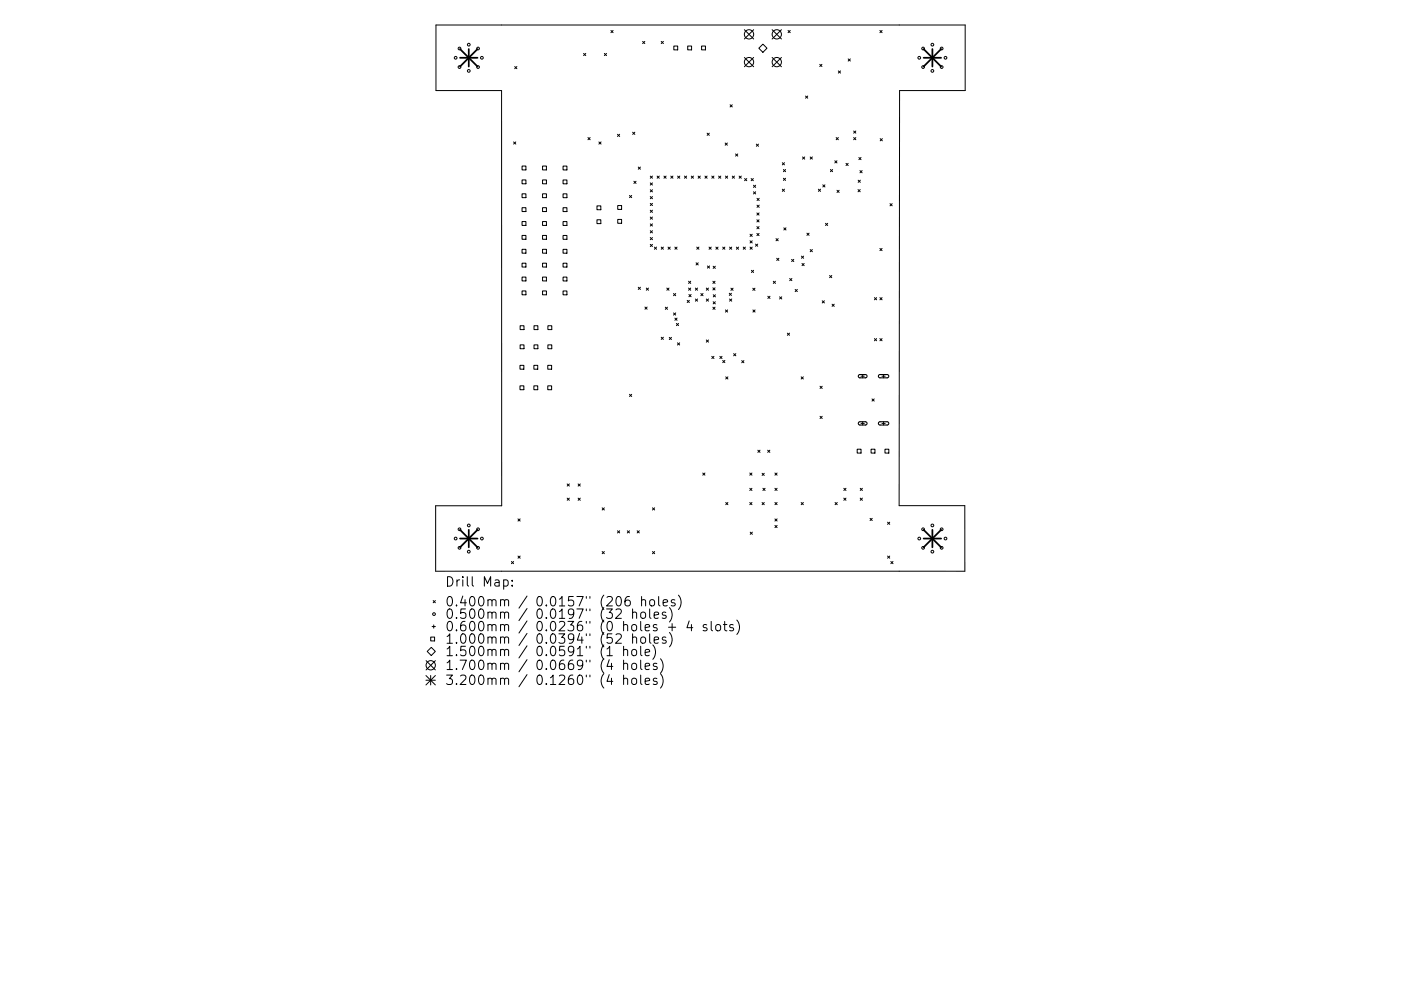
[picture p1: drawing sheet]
<svg xmlns="http://www.w3.org/2000/svg" width="297mm" height="210mm" viewBox="0 0 297 210" stroke-linecap="round" stroke-linejoin="round" font-family="sans-serif">
<defs><g id="words">
<g font-size="2.8">
<text x="94.3" y="124.5">Drill Map:</text>
<text x="94.3" y="128.7">0.400mm / 0.0157&quot; (206 holes)</text>
<text x="94.3" y="131.3">0.500mm / 0.0197&quot; (32 holes)</text>
<text x="94.3" y="133.9">0.600mm / 0.0236&quot; (0 holes + 4 slots)</text>
<text x="94.3" y="136.6">1.000mm / 0.0394&quot; (52 holes)</text>
<text x="94.3" y="139.2">1.500mm / 0.0591&quot; (1 hole)</text>
<text x="94.3" y="142.2">1.700mm / 0.0669&quot; (4 holes)</text>
<text x="94.3" y="145.3">3.200mm / 0.1260&quot; (4 holes)</text>
</g>
</g></defs>
<g fill="none" stroke="#000" stroke-width=".21">
<path d="M92.4 5.3h112.2v13.9h-13.9l-.1 88.1h14v13.9h-112.2v-13.9h14l-.1-88.1h-13.9zM109.1 14.1l.5 .5M109.6 14.1l-.5 .5M123.7 11.3l.5 .5M124.2 11.3l-.5 .5M128.1 11.3l.5 .5M128.6 11.3l-.5 .5M129.5 6.5l.5 .4M130 6.5l-.5 .4M136.2 8.8l.5 .4M136.7 8.8l-.5 .4M140.2 8.8l.5 .4"/>
<path d="M140.7 8.8l-.5 .4M142.9 9.8h.8v.8h-.8zM145.8 9.8h.8v.8h-.8zM148.8 9.8h.8v.8h-.8zM157.8 6.3l2 2M157.8 12.2l2 2M159.8 6.3l-2 2M159.8 12.2l-2 2M161.7 9.4l.9 .8-.9 .9-.8-.9zM163.7 12.2l2 2M163.7 6.3l2 2M165.7 6.3l-2 2"/>
<path d="M165.7 12.2l-2 2M167.1 6.5l.4 .4M167.5 6.5l-.4 .4M173.8 13.7l.5 .4M174.3 13.7l-.5 .4M177.7 15l.5 .5M178.2 15l-.5 .5M179.8 12.5l.5 .5M180.3 12.5l-.5 .5M186.6 6.5l.4 .4M187 6.5l-.4 .4M108.9 30.1l.5 .5"/>
<path d="M109.4 30.1l-.5 .5M110.7 35.2h.8v.9h-.8zM110.7 38.2h.8v.8h-.8zM115 35.2h.9v.9h-.9zM115 38.2h.9v.8h-.9zM119.4 35.2h.8v.9h-.8zM119.4 38.2h.8v.8h-.8zM124.7 29.2l.4 .4M125.1 29.2l-.4 .4M127 30.1l.4 .5M127.4 30.1l-.4 .5M130.9 28.5l.5 .5"/>
<path d="M131.4 28.5l-.5 .5M134.1 28.1l.5 .4M134.4 38.5l.5 .4M134.6 28.1l-.5 .4M134.9 38.5l-.5 .4M135.3 35.4l.5 .5M135.8 35.4l-.5 .5M137.9 37.4l.4 .4M137.9 38.8l.4 .5M138.3 37.4l-.4 .4M138.3 38.8l-.4 .5M139.3 37.4l.5 .4"/>
<path d="M139.8 37.4l-.5 .4M140.8 37.4l.4 .4M141.2 37.4l-.4 .4M142.2 37.4l.5 .4M142.7 37.4l-.5 .4M143.7 37.4l.4 .4M144.1 37.4l-.4 .4M145.1 37.4l.5 .4M145.6 37.4l-.5 .4M146.6 37.4l.4 .4M147 37.4l-.4 .4M148 37.4l.5 .4"/>
<path d="M148.5 37.4l-.5 .4M149.5 37.4l.4 .4M149.9 37.4l-.4 .4M149.9 28.3l.5 .4M150.4 28.3l-.5 .4M150.9 37.4l.5 .4M151.4 37.4l-.5 .4M152.4 37.4l.4 .4M152.8 37.4l-.4 .4M153.8 30.3l.4 .5M153.8 37.4l.5 .4M154.2 30.3l-.4 .5"/>
<path d="M154.3 37.4l-.5 .4M154.8 22.2l.5 .5M155.3 22.2l-.5 .5M155.3 37.4l.4 .4M155.7 37.4l-.4 .4M156 32.7l.4 .4M156.4 32.7l-.4 .4M156.7 37.4l.5 .4M157.2 37.4l-.5 .4M157.9 37.9l.4 .4M158.3 37.9l-.4 .4M159.3 37.9l.4 .4"/>
<path d="M159.7 37.9l-.4 .4M159.8 39.3l.4 .5M160.2 39.3l-.4 .5M160.4 30.6l.4 .4M160.8 30.6l-.4 .4M165.9 34.5l.4 .5M166.1 36l.5 .4M166.1 37.8l.5 .5M166.3 34.5l-.4 .5M166.6 36l-.5 .4M166.6 37.8l-.5 .5M170.2 33.3l.4 .5"/>
<path d="M170.6 33.3l-.4 .5M170.8 20.4l.5 .4M171.3 20.4l-.5 .4M171.8 33.3l.4 .5M172.2 33.3l-.4 .5M174.4 39.2l.5 .5M174.9 39.2l-.5 .5M176.1 36l.4 .4M176.5 36l-.4 .4M177 34.1l.5 .5M177.3 29.2l.4 .4M177.5 34.1l-.5 .5"/>
<path d="M177.7 29.2l-.4 .4M179.4 34.7l.4 .4M179.8 34.7l-.4 .4M181 27.8l.5 .5M181 29.2l.5 .4M181.5 29.2l-.5 .4M181.5 27.8l-.5 .5M181.9 38.2l.5 .5M182.1 33.4l.5 .5M182.3 36.2l.5 .5M182.4 38.2l-.5 .5M182.6 33.4l-.5 .5"/>
<path d="M182.8 36.2l-.5 .5M186.6 29.4l.5 .5M187.1 29.4l-.5 .5M110.7 41.1h.8v.8h-.8zM110.7 44.1h.8v.8h-.8zM110.7 47h.8v.8h-.8zM110.7 50h.8v.8h-.8zM110.7 52.9h.8v.8h-.8zM110.7 55.8h.8v.9h-.8zM110.7 58.8h.8v.8h-.8zM115 41.1h.9v.8h-.9zM115 44.1h.9v.8h-.9z"/>
<path d="M115 47h.9v.8h-.9zM115 50h.9v.8h-.9zM115 52.9h.9v.8h-.9zM115 55.8h.9v.9h-.9zM115 58.8h.9v.8h-.9zM119.4 41.1h.8v.8h-.8zM119.4 44.1h.8v.8h-.8zM119.4 47h.8v.8h-.8zM119.4 50h.8v.8h-.8zM119.4 52.9h.8v.8h-.8zM119.4 55.8h.8v.9h-.8zM119.4 58.8h.8v.8h-.8z"/>
<path d="M126.6 43.7h.8v.8h-.8zM126.6 46.6h.8v.8h-.8zM131 43.6h.8v.8h-.8zM131 46.6h.8v.8h-.8zM133.5 41.5l.4 .4M133.9 41.5l-.4 .4M137.9 40.3l.4 .4M137.9 41.7l.4 .5M137.9 43.2l.4 .4M137.9 44.6l.4 .5M137.9 46l.4 .5M137.9 47.5l.4 .5"/>
<path d="M137.9 48.9l.4 .5M137.9 50.4l.4 .5M137.9 51.8l.4 .5M138.3 40.3l-.4 .4M138.3 41.7l-.4 .5M138.3 43.2l-.4 .4M138.3 44.6l-.4 .5M138.3 46l-.4 .5M138.3 47.5l-.4 .5M138.3 48.9l-.4 .5M138.3 50.4l-.4 .5M138.3 51.8l-.4 .5"/>
<path d="M138.7 52.4l.5 .5M139.2 52.4l-.5 .5M140.2 52.4l.5 .5M140.7 52.4l-.5 .5M141.6 52.4l.5 .5M142.1 52.4l-.5 .5M143.1 52.4l.5 .5M143.6 52.4l-.5 .5M146 59.7l.4 .4M146.4 59.7l-.4 .4M147.6 55.8l.4 .4M147.7 52.4l.5 .5"/>
<path d="M148 55.8l-.4 .4M148.2 52.4l-.5 .5M150 56.4l.4 .5M150.3 52.4l.5 .5M150.4 56.4l-.4 .5M150.8 52.4l-.5 .5M151.1 59.7l.5 .4M151.2 56.5l.5 .4M151.6 59.7l-.5 .4M151.7 56.5l-.5 .4M151.8 52.4l.4 .5M152.2 52.4l-.4 .5"/>
<path d="M153.2 52.4l.5 .5M153.7 52.4l-.5 .5M154.7 52.4l.4 .5M155.1 52.4l-.4 .5M156.1 52.4l.5 .5M156.6 52.4l-.5 .5M157.6 52.4l.4 .5M158 52.4l-.4 .5M159 49.7l.5 .5M159 51.1l.5 .5M159 52.4l.5 .5M159.3 57.4l.5 .4"/>
<path d="M159.5 49.7l-.5 .5M159.5 51.1l-.5 .5M159.5 52.4l-.5 .5M159.8 40.7l.4 .5M159.8 57.4l-.5 .4M160.2 51.8l.4 .5M160.2 40.7l-.4 .5M160.5 45.2l.4 .4M160.5 46.6l.4 .5M160.5 48.1l.4 .4M160.5 49.5l.4 .5M160.5 42.1l.5 .4"/>
<path d="M160.5 43.5l.5 .5M160.6 51.8l-.4 .5M160.9 45.2l-.4 .4M160.9 46.6l-.4 .5M160.9 48.1l-.4 .4M160.9 49.5l-.4 .5M161 42.1l-.5 .4M161 43.5l-.5 .5M164 59.7l.4 .4M164.4 59.7l-.4 .4M164.5 50.6l.5 .5M164.7 54.8l.4 .5"/>
<path d="M165 50.6l-.5 .5M165.1 54.8l-.4 .5M165.9 40.1l.4 .5M166.2 48.3l.4 .5M166.3 40.1l-.4 .5M166.6 48.3l-.4 .5M167.4 59.1l.5 .5M167.8 55l.5 .5M167.9 59.1l-.5 .5M168.3 55l-.5 .5M169.9 54.3l.5 .5M170 55.9l.5 .5"/>
<path d="M170.4 54.3l-.5 .5M170.5 55.9l-.5 .5M171.1 49.5l.4 .4M171.5 49.5l-.4 .4M171.8 52.9l.4 .5M172.2 52.9l-.4 .5M173.5 40.1l.5 .5M174 40.1l-.5 .5M175 47.4l.5 .4M175.5 47.4l-.5 .4M175.9 58.5l.5 .4M176.4 58.5l-.5 .4"/>
<path d="M177.5 40.4l.4 .4M177.9 40.4l-.4 .4M181.9 40.2l.5 .5M182.4 40.2l-.5 .5M186.6 52.7l.4 .5M187 52.7l-.4 .5M188.7 43.2l.5 .5M189.2 43.2l-.5 .5M110.2 77.5h.9v.8h-.9zM110.3 69.1h.8v.8h-.8zM110.3 73.2h.8v.8h-.8zM110.7 61.7h.8v.8h-.8z"/>
<path d="M113.2 77.5h.8v.8h-.8zM113.2 69.1h.8v.8h-.8zM113.2 73.2h.8v.8h-.8zM115 61.7h.9v.8h-.9zM116.1 77.5h.9v.8h-.9zM116.2 69.1h.8v.8h-.8zM116.2 73.2h.8v.8h-.8zM119.4 61.7h.8v.9h-.8zM135.3 60.9l.5 .5M135.8 60.9l-.5 .5M136.7 65.1l.5 .5M137 61.1l.5 .5"/>
<path d="M137.2 65.1l-.5 .5M137.5 61.1l-.5 .5M140.2 71.5l.5 .5M140.7 71.5l-.5 .5M141.1 65.2l.4 .4M141.4 61.1l.4 .5M141.5 65.2l-.4 .4M141.8 61.1l-.4 .5M141.9 71.6l.5 .4M142.4 71.6l-.5 .4M142.8 62.3l.5 .4M142.8 66.4l.5 .5"/>
<path d="M143.1 67.5l.5 .5M143.3 62.3l-.5 .4M143.3 66.4l-.5 .5M143.4 68.6l.5 .5M143.6 67.5l-.5 .5M143.6 72.7l.5 .5M143.9 68.6l-.5 .5M144.1 72.7l-.5 .5M145.7 63.7l.5 .5M146 61.1l.4 .5M146.1 62.5l.4 .5M146.2 63.7l-.5 .5"/>
<path d="M146.4 61.1l-.4 .5M146.5 62.5l-.4 .5M147.4 61.1l.5 .5M147.4 63.4l.5 .5M147.9 61.1l-.5 .5M147.9 63.4l-.5 .5M148.6 62.3l.5 .4M149.1 62.3l-.5 .4M149.8 63.4l.4 .5M149.8 61.1l.4 .5M149.8 72.1l.4 .5M150.2 61.1l-.4 .5"/>
<path d="M150.2 63.4l-.4 .5M150.2 72.1l-.4 .5M150.9 75.6l.5 .5M151.1 61.1l.5 .4M151.1 65.2l.5 .4M151.2 64l.5 .5M151.2 62.5l.5 .5M151.4 75.6l-.5 .5M151.6 61.1l-.5 .4M151.6 65.2l-.5 .4M151.7 64l-.5 .5M151.7 62.5l-.5 .5"/>
<path d="M152.6 75.6l.5 .5M153.1 75.6l-.5 .5M153.2 76.5l.5 .4M153.7 76.5l-.5 .4M153.8 65.8l.5 .4M153.9 80l.4 .4M154.3 65.8l-.5 .4M154.3 80l-.4 .4M154.6 62.2l.5 .5M154.7 63.4l.4 .5M155 61.1l.4 .5M155.1 62.2l-.5 .5"/>
<path d="M155.1 63.4l-.4 .5M155.4 61.1l-.4 .5M155.5 75l.5 .5M156 75l-.5 .5M157.3 76.5l.4 .5M157.7 76.5l-.4 .5M159.6 61.1l.5 .5M159.6 65.8l.5 .4M160.1 61.1l-.5 .5M160.1 65.8l-.5 .4M162.8 62.9l.5 .4M163.3 62.9l-.5 .4"/>
<path d="M165.3 63l.4 .4M165.7 63l-.4 .4M166.9 70.7l.5 .4M167.4 70.7l-.5 .4M168.6 61.4l.5 .5M169.1 61.4l-.5 .5M169.9 80l.4 .4M170.3 80l-.4 .4M174.3 63.8l.5 .5M174.8 63.8l-.5 .5M176.4 64.5l.5 .5M176.9 64.5l-.5 .5"/>
<path d="M182.6 79.8h.7M182.9 79.5v.7M185.4 63.1l.5 .5M185.4 71.8l.5 .5M185.9 63.1l-.5 .5M185.9 71.8l-.5 .5M186.6 63.1l.4 .5M186.6 71.8l.4 .5M187 79.8h.7M187 63.1l-.4 .5M187 71.8l-.4 .5M187.3 79.5v.7"/>
<path d="M110.2 81.9h.9v.8h-.9zM113.2 81.9h.8v.8h-.8zM116.1 81.9h.9v.8h-.9zM133.5 83.7l.4 .4M133.9 83.7l-.4 .4M160.7 95.5l.4 .5M161.1 95.5l-.4 .5M162.8 95.5l.4 .5M163.2 95.5l-.4 .5M173.9 82l.4 .4M173.9 88.3l.4 .5M174.3 82l-.4 .4"/>
<path d="M174.3 88.3l-.4 .5M181.7 95.3h.9v.8h-.9zM182.6 89.8h.7M182.9 89.5v.7M184.7 95.3h.8v.8h-.8zM184.9 84.6l.4 .5M185.3 84.6l-.4 .5M187 89.8h.7M187.3 89.5v.7M187.6 95.3h.8v.8h-.8zM108.4 119.1l.5 .5M108.9 119.1l-.5 .5"/>
<path d="M109.8 110.1l.5 .5M109.8 118l.5 .4M110.3 110.1l-.5 .5M110.3 118l-.5 .4M120.3 102.7l.4 .4M120.3 105.7l.4 .4M120.7 102.7l-.4 .4M120.7 105.7l-.4 .4M122.6 102.7l.4 .4M122.6 105.7l.4 .4M123 102.7l-.4 .4M123 105.7l-.4 .4"/>
<path d="M127.7 107.7l.4 .5M127.7 117l.4 .5M128.1 107.7l-.4 .5M128.1 117l-.4 .5M130.9 112.6l.5 .5M131.4 112.6l-.5 .5M133 112.6l.5 .5M133.5 112.6l-.5 .5M135.1 112.6l.5 .5M135.6 112.6l-.5 .5M138.3 107.7l.5 .5M138.3 117l.5 .5"/>
<path d="M138.8 107.7l-.5 .5M138.8 117l-.5 .5M149 100.4l.5 .4M149.5 100.4l-.5 .4M153.9 106.6l.4 .5M154.3 106.6l-.4 .5M159 100.4l.4 .4M159 103.6l.4 .5M159 106.6l.4 .5M159.1 112.9l.4 .5M159.4 100.4l-.4 .4M159.4 103.6l-.4 .5"/>
<path d="M159.4 106.6l-.4 .5M159.5 112.9l-.4 .5M161.6 100.4l.4 .5M161.6 106.6l.4 .5M161.7 103.6l.5 .5M162 100.4l-.4 .5M162 106.6l-.4 .5M162.2 103.6l-.5 .5M164.3 100.4l.5 .4M164.3 103.6l.5 .5M164.3 106.6l.5 .5M164.3 110.1l.5 .5"/>
<path d="M164.3 111.5l.5 .4M164.8 100.4l-.5 .4M164.8 103.6l-.5 .5M164.8 106.6l-.5 .5M164.8 110.1l-.5 .5M164.8 111.5l-.5 .4M169.9 106.6l.4 .5M170.3 106.6l-.4 .5M177.1 106.6l.4 .5M177.5 106.6l-.4 .5M178.9 103.6l.5 .5M178.9 105.7l.5 .4"/>
<path d="M179.4 103.6l-.5 .5M179.4 105.7l-.5 .4M182.4 103.6l.4 .5M182.4 105.7l.4 .4M182.8 103.6l-.4 .5M182.8 105.7l-.4 .4M184.5 110l.4 .4M184.9 110l-.4 .4M188.2 110.8l.4 .4M188.2 118l.4 .4M188.6 110.8l-.4 .4M188.6 118l-.4 .4"/>
<path d="M188.9 119.1l.4 .5M189.3 119.1l-.4 .5M91.3 135.2h.8v.8h-.8zM91.4 137.3l.9 .9-.9 .9-.8-.9zM91.6 132.9h.7M91.8 127.4l.5 .5M92 132.6v.7M92.3 127.4l-.5 .5M106.8 123.1l.6-.1 .3 .4v.6l-.2 .3h-.7M108.6 124.2v.2M108.6 123.1v.2M128.7 137.7l.6-.6v2"/>
<path d="M128.7 139.1h1.1M130.6 129.4l.3-.2 .6 .1a.54 .54 0 0 1 .1 .8l-1.1 1.1h1.2M130.6 134.7l.3-.2 .6 .1a.54 .54 0 0 1 .1 .7l-1.1 1.2h1.2M132.2 138a.5 .5 0 0 1 .9 .1v1M132.2 137.1v2M133.5 126.6a.79 .79 0 0 0-1 .8v.8l.2 .3 .6 .1 .2-.2 .1-.7-.1-.3-.6-.1-.4 .4M134 138a.54 .54 0 0 1 .6-.2 .54 .54 0 0 1 .4 .4v.5a.54 .54 0 0 1-.5 .4 .54 .54 0 0 1-.6-.4zM134.1 130.1a.5 .5 0 0 1 .9 0v1.1M134.1 135.3a.5 .5 0 0 1 .9 .1v1.1M134.1 129.2v2M134.1 134.5v2M135.8 137.1v1.7l.3 .3"/>
<path d="M135.9 130.1a.54 .54 0 0 1 .6-.2 .54 .54 0 0 1 .4 .3v.6a.54 .54 0 0 1-.5 .4 .54 .54 0 0 1-.6-.4zM135.9 135.3a.54 .54 0 0 1 .6-.2 .54 .54 0 0 1 .4 .4v.6a.54 .54 0 0 1-.5 .4 .54 .54 0 0 1-.6-.4zM136 127.4l.3-.2 .5 .1 .1 1.3M136 126.6v2M136.8 138.5l.9-.2-.1-.4-.5-.1-.3 .3 .1 .9h.7M137.7 129.2v1.7l.3 .3M137.7 134.5v1.7l.3 .3M137.8 127.4l.3-.2a.54 .54 0 0 1 .7 .4v.6a.54 .54 0 0 1-.5 .4 .54 .54 0 0 1-.6-.4zM138.4 136.8a2.29 2.29 0 0 1 0 3.1M138.7 130.5l.9-.2v-.3l-.6-.1-.3 .2 .1 1h.8M138.7 135.8l.9-.2v-.4l-.6-.1-.3 .3 .1 1h.8M139.6 126.6v1.7l.3 .3"/>
<path d="M140 139.8a2.29 2.29 0 0 1 0 3M140.6 127.9l1-.2-.1-.4-.6-.1-.3 .3 .1 1h.8M141.2 130l-.5-.1-.3 .2 .1 .3 .7 .2v.5h-.8M141.2 135.2l-.5-.1-.3 .3 .1 .3 .7 .2v.5h-.8M141.7 133.1h1.6M141.9 128.9a2.29 2.29 0 0 1 0 3.1M141.9 134.2a2.29 2.29 0 0 1 0 3M142.5 132.3v1.5M143.1 127.3l-.5-.1-.3 .3 .1 .3 .7 .2v.5h-.8M143.8 126.3a2.29 2.29 0 0 1 0 3M146.1 131.7l-.5 1.5h1.3M146.6 132.5v1.3"/>
<path d="M149.8 132.6l-.4-.1-.3 .3 .1 .3 .6 .2v.4h-.7M150.8 131.8v1.8l.3 .2M151.8 132.7a.54 .54 0 0 1 .6-.2 .54 .54 0 0 1 .4 .4v.6a.54 .54 0 0 1-.5 .4 .54 .54 0 0 1-.6-.4zM153.4 132.5h.7M153.6 131.8v1.8l.1 .1 .4 .1M155.5 132.6l-.5-.1-.3 .3 .1 .3 .7 .2v.4h-.8M156.2 131.6a2.29 2.29 0 0 1 0 3M90.3 143.3l2 2M90.3 144.3h2M90.3 140.2l2 1.9M91.3 143.3v2M92.3 140.2l-2 1.9"/>
<path d="M92.3 143.3l-2 2M132.2 140.9a.5 .5 0 0 1 .9 .1v1.1M132.2 144.1a.5 .5 0 0 1 .9 .1v1M132.2 140.1v2M132.2 143.2v2M134 140.9a.54 .54 0 0 1 .6-.2 .54 .54 0 0 1 .4 .4v.6a.54 .54 0 0 1-.5 .4 .54 .54 0 0 1-.6-.4zM134 144.1a.54 .54 0 0 1 .6-.2 .54 .54 0 0 1 .4 .4v.5a.54 .54 0 0 1-.5 .4 .54 .54 0 0 1-.6-.4zM135.8 140.1v1.7l.3 .3M135.8 143.2v1.7l.3 .3M136.8 141.4l.9-.2-.1-.4-.5-.1-.3 .3 .1 1h.7M136.8 144.6l.9-.2-.1-.4-.5-.1-.3 .3 .1 .9h.7M139.3 140.8l-.5-.1-.3 .3 .1 .3 .7 .2v.5h-.8"/>
<path d="M139.3 144l-.5-.1-.3 .3 .1 .3 .7 .2v.4h-.8M140 142.9a2.29 2.29 0 0 1 0 3.1"/>
<circle cx="96.6" cy="12.3" r=".29"/>
<circle cx="97.4" cy="10.3" r=".29"/>
<circle cx="97.4" cy="14.2" r=".29"/>
<circle cx="99.4" cy="9.5" r=".29"/>
<circle cx="99.4" cy="15" r=".29"/>
<circle cx="101.4" cy="10.3" r=".29"/>
<circle cx="101.4" cy="14.2" r=".29"/>
<circle cx="102.2" cy="12.3" r=".29"/>
<circle cx="158.8" cy="13.2" r=".99"/>
<circle cx="158.8" cy="7.3" r=".99"/>
<circle cx="164.7" cy="13.2" r=".99"/>
<circle cx="164.7" cy="7.3" r=".99"/>
<circle cx="194.9" cy="12.3" r=".29"/>
<circle cx="195.7" cy="10.3" r=".29"/>
<circle cx="195.7" cy="14.2" r=".29"/>
<circle cx="197.7" cy="9.5" r=".29"/>
<circle cx="197.7" cy="15" r=".29"/>
<circle cx="199.6" cy="10.3" r=".29"/>
<circle cx="199.6" cy="14.2" r=".29"/>
<circle cx="200.5" cy="12.3" r=".29"/>
<circle cx="96.6" cy="114.3" r=".29"/>
<circle cx="97.4" cy="112.3" r=".29"/>
<circle cx="97.4" cy="116.2" r=".29"/>
<circle cx="99.4" cy="111.5" r=".29"/>
<circle cx="99.4" cy="117" r=".29"/>
<circle cx="101.4" cy="112.3" r=".29"/>
<circle cx="101.4" cy="116.2" r=".29"/>
<circle cx="102.2" cy="114.3" r=".29"/>
<circle cx="194.9" cy="114.3" r=".29"/>
<circle cx="195.7" cy="112.3" r=".29"/>
<circle cx="195.7" cy="116.2" r=".29"/>
<circle cx="197.7" cy="111.5" r=".29"/>
<circle cx="197.7" cy="117" r=".29"/>
<circle cx="199.6" cy="112.3" r=".29"/>
<circle cx="199.6" cy="116.2" r=".29"/>
<circle cx="200.5" cy="114.3" r=".29"/>
<circle cx="92" cy="130.3" r=".29"/>
<circle cx="91.3" cy="141.2" r=".99"/>
</g>
<path d="M182.1 79.6l1.4-.1 .3 .4-.3 .3h-1.2l-.3-.3zM186.3 79.6l1.9-.1 .2 .4-.2 .3h-1.7l-.3-.3zM182.1 89.6l1.4-.1 .3 .4-.3 .3h-1.2l-.3-.3zM186.3 89.6l1.9-.1 .2 .4-.2 .3h-1.7l-.3-.3z" fill="none" stroke="#000" stroke-width=".23"/>
<g fill="none" stroke="#000" stroke-width=".37">
<path d="M97.5 10.4l3.7 3.7M97.5 12.3h3.7M99.4 10.4v3.7M101.2 10.4l-3.7 3.7M195.8 12.3h3.7M195.8 10.4l3.7 3.7M197.7 10.4v3.7M199.5 10.4l-3.7 3.7M97.5 112.4l3.7 3.7M97.5 114.3h3.7M99.4 112.4v3.7M101.2 112.4l-3.7 3.7"/>
<path d="M195.8 114.3h3.7M195.8 112.4l3.7 3.7M197.7 112.4v3.7M199.5 112.4l-3.7 3.7"/>
</g>
<use href="#words"/>
</svg>
